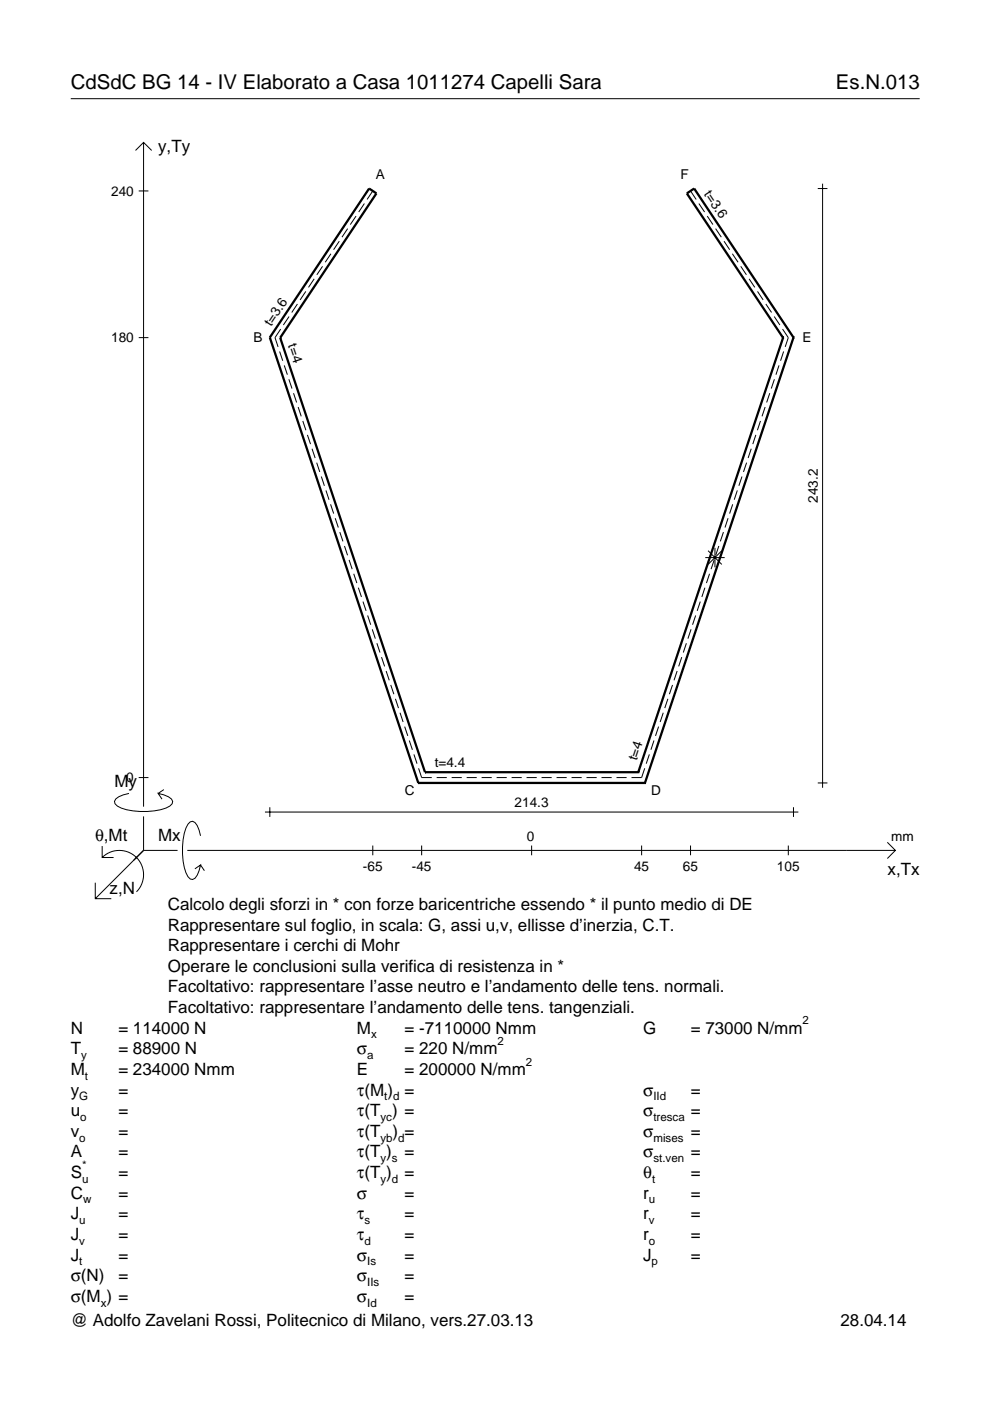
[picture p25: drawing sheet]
<svg xmlns="http://www.w3.org/2000/svg" width="210mm" height="297mm" viewBox="0 0 210 297" stroke-linecap="round" stroke-linejoin="round" font-family="sans-serif">
<defs><g id="words">
<g font-size="4.3">
<text x="15" y="18.9">CdSdC BG 14 - IV Elaborato a Casa 1011274 Capelli Sara</text>
<text x="177.2" y="18.9">Es.N.013</text>
</g>
<g font-size="3.6">
<text x="33.5" y="32.3">y,Ty</text>
<text x="24.3" y="166.9">My</text>
<text x="20.1" y="178.2">θ,Mt</text>
<text x="33.5" y="178.2">Mx</text>
<text x="188.2" y="185.5">x,Tx</text>
<text x="23.2" y="189.6">z,N</text>
<text x="35.6" y="197.3">Rappresentare sul foglio, in scala: G, assi u,v, ellisse d’inerzia, C.T.</text>
<text x="35.6" y="192.9">Calcolo degli sforzi in * con forze baricentriche essendo * il punto medio di DE</text>
<text x="35.6" y="201.7">Rappresentare i cerchi di Mohr</text>
<text x="35.6" y="206">Operare le conclusioni sulla verifica di resistenza in *</text>
<text x="35.6" y="210.4">Facoltativo: rappresentare l’asse neutro e l’andamento delle tens. normali.</text>
<text x="35.6" y="214.8">Facoltativo: rappresentare l’andamento delle tens. tangenziali.</text>
<text x="15" y="219.2">N</text>
<text x="25.1" y="219.2">= 114000 N</text>
<text x="75.7" y="219.2">M</text>
<text x="85.8" y="219.2">= -7110000 Nmm</text>
<text x="136.4" y="219.2">G</text>
<text x="146.5" y="219.2">= 73000 N/mm</text>
<text x="15" y="223.5">T</text>
<text x="15" y="227.9">M</text>
<text x="25.1" y="223.5">= 88900 N</text>
<text x="25.1" y="227.9">= 234000 Nmm</text>
<text x="75.7" y="223.5">σ</text>
<text x="75.7" y="227.9">E</text>
<text x="85.8" y="223.5">= 220 N/mm</text>
<text x="85.8" y="227.9">= 200000 N/mm</text>
<text x="15" y="232.3">y</text>
<text x="25.1" y="232.3">=</text>
<text x="75.7" y="232.3">τ(M ) =</text>
<text x="136.4" y="232.3">σ</text>
<text x="146.5" y="232.3">=</text>
<text x="15" y="236.7">u</text>
<text x="25.1" y="236.7">=</text>
<text x="75.7" y="236.7">τ(T ) =</text>
<text x="136.4" y="236.7">σ</text>
<text x="146.5" y="236.7">=</text>
<text x="15" y="241">v</text>
<text x="15" y="245.4">A</text>
<text x="25.1" y="241">=</text>
<text x="25.1" y="245.4">=</text>
<text x="75.7" y="245.4">τ(T )</text>
<text x="75.7" y="241">τ(T</text>
<text x="83.3" y="241">) =</text>
<text x="85.8" y="245.4">=</text>
<text x="136.4" y="241">σ</text>
<text x="136.4" y="245.4">σ</text>
<text x="146.5" y="241">=</text>
<text x="146.5" y="245.4">=</text>
<text x="15" y="249.8">S</text>
<text x="25.1" y="249.8">=</text>
<text x="75.7" y="249.8">τ(T )</text>
<text x="85.8" y="249.8">=</text>
<text x="136.4" y="249.8">θ</text>
<text x="146.5" y="249.8">=</text>
<text x="15" y="254.2">C</text>
<text x="25.1" y="254.2">=</text>
<text x="75.7" y="254.2">σ</text>
<text x="85.8" y="254.2">=</text>
<text x="136.4" y="254.2">r</text>
<text x="146.5" y="254.2">=</text>
<text x="15" y="258.5">J</text>
<text x="15" y="262.9">J</text>
<text x="25.1" y="258.5">=</text>
<text x="25.1" y="262.9">=</text>
<text x="75.7" y="258.5">τ</text>
<text x="75.7" y="262.9">τ</text>
<text x="85.8" y="258.5">=</text>
<text x="85.8" y="262.9">=</text>
<text x="136.4" y="258.5">r</text>
<text x="136.4" y="262.9">r</text>
<text x="146.5" y="258.5">=</text>
<text x="146.5" y="262.9">=</text>
<text x="15" y="267.3">J</text>
<text x="25.1" y="267.3">=</text>
<text x="75.7" y="267.3">σ</text>
<text x="85.8" y="267.3">=</text>
<text x="136.4" y="267.3">J</text>
<text x="146.5" y="267.3">=</text>
<text x="15" y="271.7">σ(N)</text>
<text x="25.1" y="271.7">=</text>
<text x="75.7" y="271.7">σ</text>
<text x="85.8" y="271.7">=</text>
<text x="15" y="281.2">@ Adolfo Zavelani Rossi, Politecnico di Milano, vers.27.03.13</text>
<text x="15" y="276">σ(M ) =</text>
<text x="75.7" y="276">σ</text>
<text x="85.8" y="276">=</text>
<text x="178.2" y="281.2">28.04.14</text>
</g>
<g font-size="2.9">
<text x="23.6" y="41.5">240</text>
<text x="79.7" y="38">A</text>
<text x="144.3" y="38">F</text>
<text x="149.2" y="41.1" transform="rotate(56 149.2 41.1)">t=3.6</text>
<text x="57.5" y="69.3" transform="rotate(-56 57.5 69.3)">t=3.6</text>
<text x="23.6" y="72.6">180</text>
<text x="53.8" y="72.5">B</text>
<text x="61" y="73.2" transform="rotate(72 61 73.2)">t=4</text>
<text x="170.2" y="72.5">E</text>
<text x="173.4" y="106.6" transform="rotate(-90 173.4 106.6)">243.2</text>
<text x="135" y="161.4" transform="rotate(-72 135 161.4)">t=4</text>
<text x="26.8" y="165.9">0</text>
<text x="92.2" y="162.7">t=4.4</text>
<text x="85.9" y="168.5">C</text>
<text x="109.1" y="171.2">214.3</text>
<text x="138.1" y="168.5">D</text>
<text x="111.7" y="178.2">0</text>
<text x="189" y="178.2">mm</text>
<text x="77" y="184.7">-65</text>
<text x="87.3" y="184.7">-45</text>
<text x="134.4" y="184.7">45</text>
<text x="144.8" y="184.7">65</text>
<text x="164.7" y="184.7">105</text>
</g>
<g font-size="2.4">
<text x="78.7" y="220.2">x</text>
<text x="105.5" y="221.5">2</text>
<text x="170.2" y="217.2">2</text>
<text x="17.2" y="224.5">y</text>
<text x="77.9" y="224.5">a</text>
<text x="111.5" y="225.9">2</text>
<text x="16.8" y="233.3">G</text>
<text x="18" y="228.9">t</text>
<text x="81.5" y="233.3">t d</text>
<text x="138.5" y="233.3">IId</text>
<text x="17" y="237.7">o</text>
<text x="80.7" y="237.7">yc</text>
<text x="138.5" y="237.7">tresca</text>
<text x="16.8" y="242">o</text>
<text x="80.7" y="242">yb d</text>
<text x="138.5" y="242">mises</text>
<text x="17.4" y="250.8">u</text>
<text x="17.4" y="247.8">*</text>
<text x="80.7" y="246.4">y s</text>
<text x="80.7" y="250.8">y d</text>
<text x="138.2" y="250.8">t</text>
<text x="138.5" y="246.4">st.ven</text>
<text x="17.6" y="255.2">w</text>
<text x="137.6" y="255.2">u</text>
<text x="16.8" y="259.5">u</text>
<text x="16.8" y="263.9">v</text>
<text x="77.3" y="259.5">s</text>
<text x="77.3" y="263.9">d</text>
<text x="137.6" y="259.5">v</text>
<text x="137.6" y="263.9">o</text>
<text x="16.8" y="268.3">t</text>
<text x="77.9" y="268.3">Is</text>
<text x="138.2" y="268.3">p</text>
<text x="77.9" y="272.7">IIs</text>
<text x="21.4" y="277">x</text>
<text x="77.9" y="277">Id</text>
</g>
</g></defs>
<g fill="none" stroke="#000" stroke-width=".21">
<path d="M15 20.9h180M28.7 31.9l1.7-1.7 1.8 1.7M30.4 30.2v140.8M173.4 40h2M174.4 38.9v128.1M29.4 40.5h2.1M66.6 59.1l-1.2 1.8M68.4 56.5l-1.2 1.8M70.2 53.8l-1.2 1.8M71.9 51.1l-1.2 1.8M73.7 48.5l-1.2 1.8M75.5 45.8l-1.2 1.8"/>
<path d="M77.3 43.2l-1.2 1.8M79 40.5l-1.2 1.8M146.4 40.5l1.2 1.8M148.2 43.2l1.2 1.8M150 45.8l1.2 1.8M151.7 48.5l1.2 1.8M153.5 51.1l1.2 1.8M155.3 53.8l1.2 1.8M157.1 56.5l1.2 1.8M158.8 59.1l1.2 1.8M29.4 71.6h2.1M59.3 74.5l.6 2"/>
<path d="M59.5 69.8l-1.2 1.8 .7 2M60.3 77.5l.6 1.9M61.3 67.1l-1.2 1.8M63.1 64.5l-1.2 1.8M64.8 61.8l-1.2 1.8M160.6 61.8l1.2 1.8M162.4 64.5l1.2 1.8M164.2 67.1l1.2 1.8M165.2 77.5l-.7 1.9M165.9 69.8l1.2 1.8-.6 2M166.1 74.5l-.6 2M61.2 80.4l.7 2"/>
<path d="M62.2 83.4l.7 1.9M63.2 86.3l.7 2M64.2 89.3l.7 1.9M65.2 92.2l.6 2M66.2 95.1l.6 2M67.1 98.1l.7 2M158.3 98.1l-.7 2M159.3 95.1l-.7 2M160.3 92.2l-.7 2M161.2 89.3l-.6 1.9M162.2 86.3l-.6 2M163.2 83.4l-.7 1.9"/>
<path d="M164.2 80.4l-.7 2M68.1 101l.7 2M69.1 104l.7 2M70.1 106.9l.6 2M71.1 109.9l.6 1.9M72 112.8l.7 2M73 115.8l.7 1.9M74 118.7l.7 2M149.5 118.2h4.1M150.1 116.8l2.9 2.9M151.4 118.7l-.6 2M151.6 116.2v4.1"/>
<path d="M152.4 115.8l-.7 1.9M153 116.8l-2.9 2.9M153.4 112.8l-.7 2M154.4 109.9l-.7 1.9M155.3 106.9l-.6 2M156.3 104l-.6 2M157.3 101l-.6 2M75 121.7l.7 1.9M76 124.6l.6 2M77 127.5l.6 2M77.9 130.5l.7 2M78.9 133.4l.7 2"/>
<path d="M79.9 136.4l.7 2M80.9 139.3l.6 2M144.5 139.3l-.6 2M145.5 136.4l-.6 2M146.5 133.4l-.6 2M147.5 130.5l-.7 2M148.5 127.5l-.7 2M149.5 124.6l-.7 2M150.4 121.7l-.6 1.9M81.9 142.3l.6 1.9M82.8 145.2l.7 2M83.8 148.2l.7 1.9"/>
<path d="M84.8 151.1l.7 2M85.8 154.1l.7 1.9M86.8 157l.6 2M87.8 159.9l.6 2M137.7 159.9l-.7 2M138.7 157l-.7 2M139.6 154.1l-.6 1.9M140.6 151.1l-.6 2M141.6 148.2l-.7 1.9M142.6 145.2l-.7 2M143.6 142.3l-.7 1.9M21.7 179.4v2.4h2.4"/>
<path d="M27.3 168.2a3.6 3.6 0 0 0-3 1.7l.1 .5a5.6 5.6 0 0 0 3.8 1.5 13.4 13.4 0 0 0 7.8-1l.5-.5 .1-.5a3.6 3.6 0 0 0-3.1-1.7l.8 1.2M29.4 164.9h2.1M30.4 173.1v7.2M34.7 167.4l-1.2 .8M42.5 177.2a3.6 3.6 0 0 0-1.7-3.1l-.5 .2a5.7 5.7 0 0 0-1.5 3.7 13.3 13.3 0 0 0 1 7.9l.5 .5 .5 .1a3.6 3.6 0 0 0 1.7-3.1l-1.2 .8M56.2 172.2h113.1M57.2 171.2v2M79 179.3v2M88.7 162.9l.7 2h2.1M89.4 179.3v2M92.6 164.9h2.1M95.8 164.9h2.1"/>
<path d="M98.9 164.9h2.2M102.1 164.9h2.2M105.3 164.9h2.1M108.5 164.9h2.1M111.6 164.9h2.2M112.7 179.3v2M114.8 164.9h2.2M118 164.9h2.1M121.2 164.9h2.1M124.4 164.9h2.1M127.5 164.9h2.2M130.7 164.9h2.2"/>
<path d="M136 179.3v2M136.7 162.9l-.7 2h-2.1M146.4 179.3v2M167.1 179.3v2M168.2 171.2v2M173.4 166h2M188.1 178.6l1.7 1.7-1.7 1.7M20.2 187.2v3.3h3.4M21.7 181.8a5.1 5.1 0 0 1 7.2 0 5.1 5.1 0 0 1 0 7.3M30.4 180.3l-10.2 10.2M30.4 180.3h7.2M39.7 180.3h150.1"/>
<path d="M42.5 183.4l.8 1.2"/>
</g>
<g fill="none" stroke="#000" stroke-width=".48">
<path d="M57.2 71.6h.1M57.2 71.6l21.1-31.6 1.5 1-20.4 30.6M57.2 71.6l31.5 94.4M59.4 71.6h.1M59.4 71.6l30.7 92.1M166 71.6h.1M166 71.6l-30.7 92.1M168.2 71.6h.1M168.2 71.6l-31.5 94.4M168.2 71.6l-21-31.6-1.6 1 20.4 30.6M88.7 166h.1M88.7 166h48"/>
<path d="M90.1 163.7h.1M90.1 163.7h45.2M135.3 163.7h.1M136.7 166h.1"/>
</g>
<use href="#words"/>
</svg>
